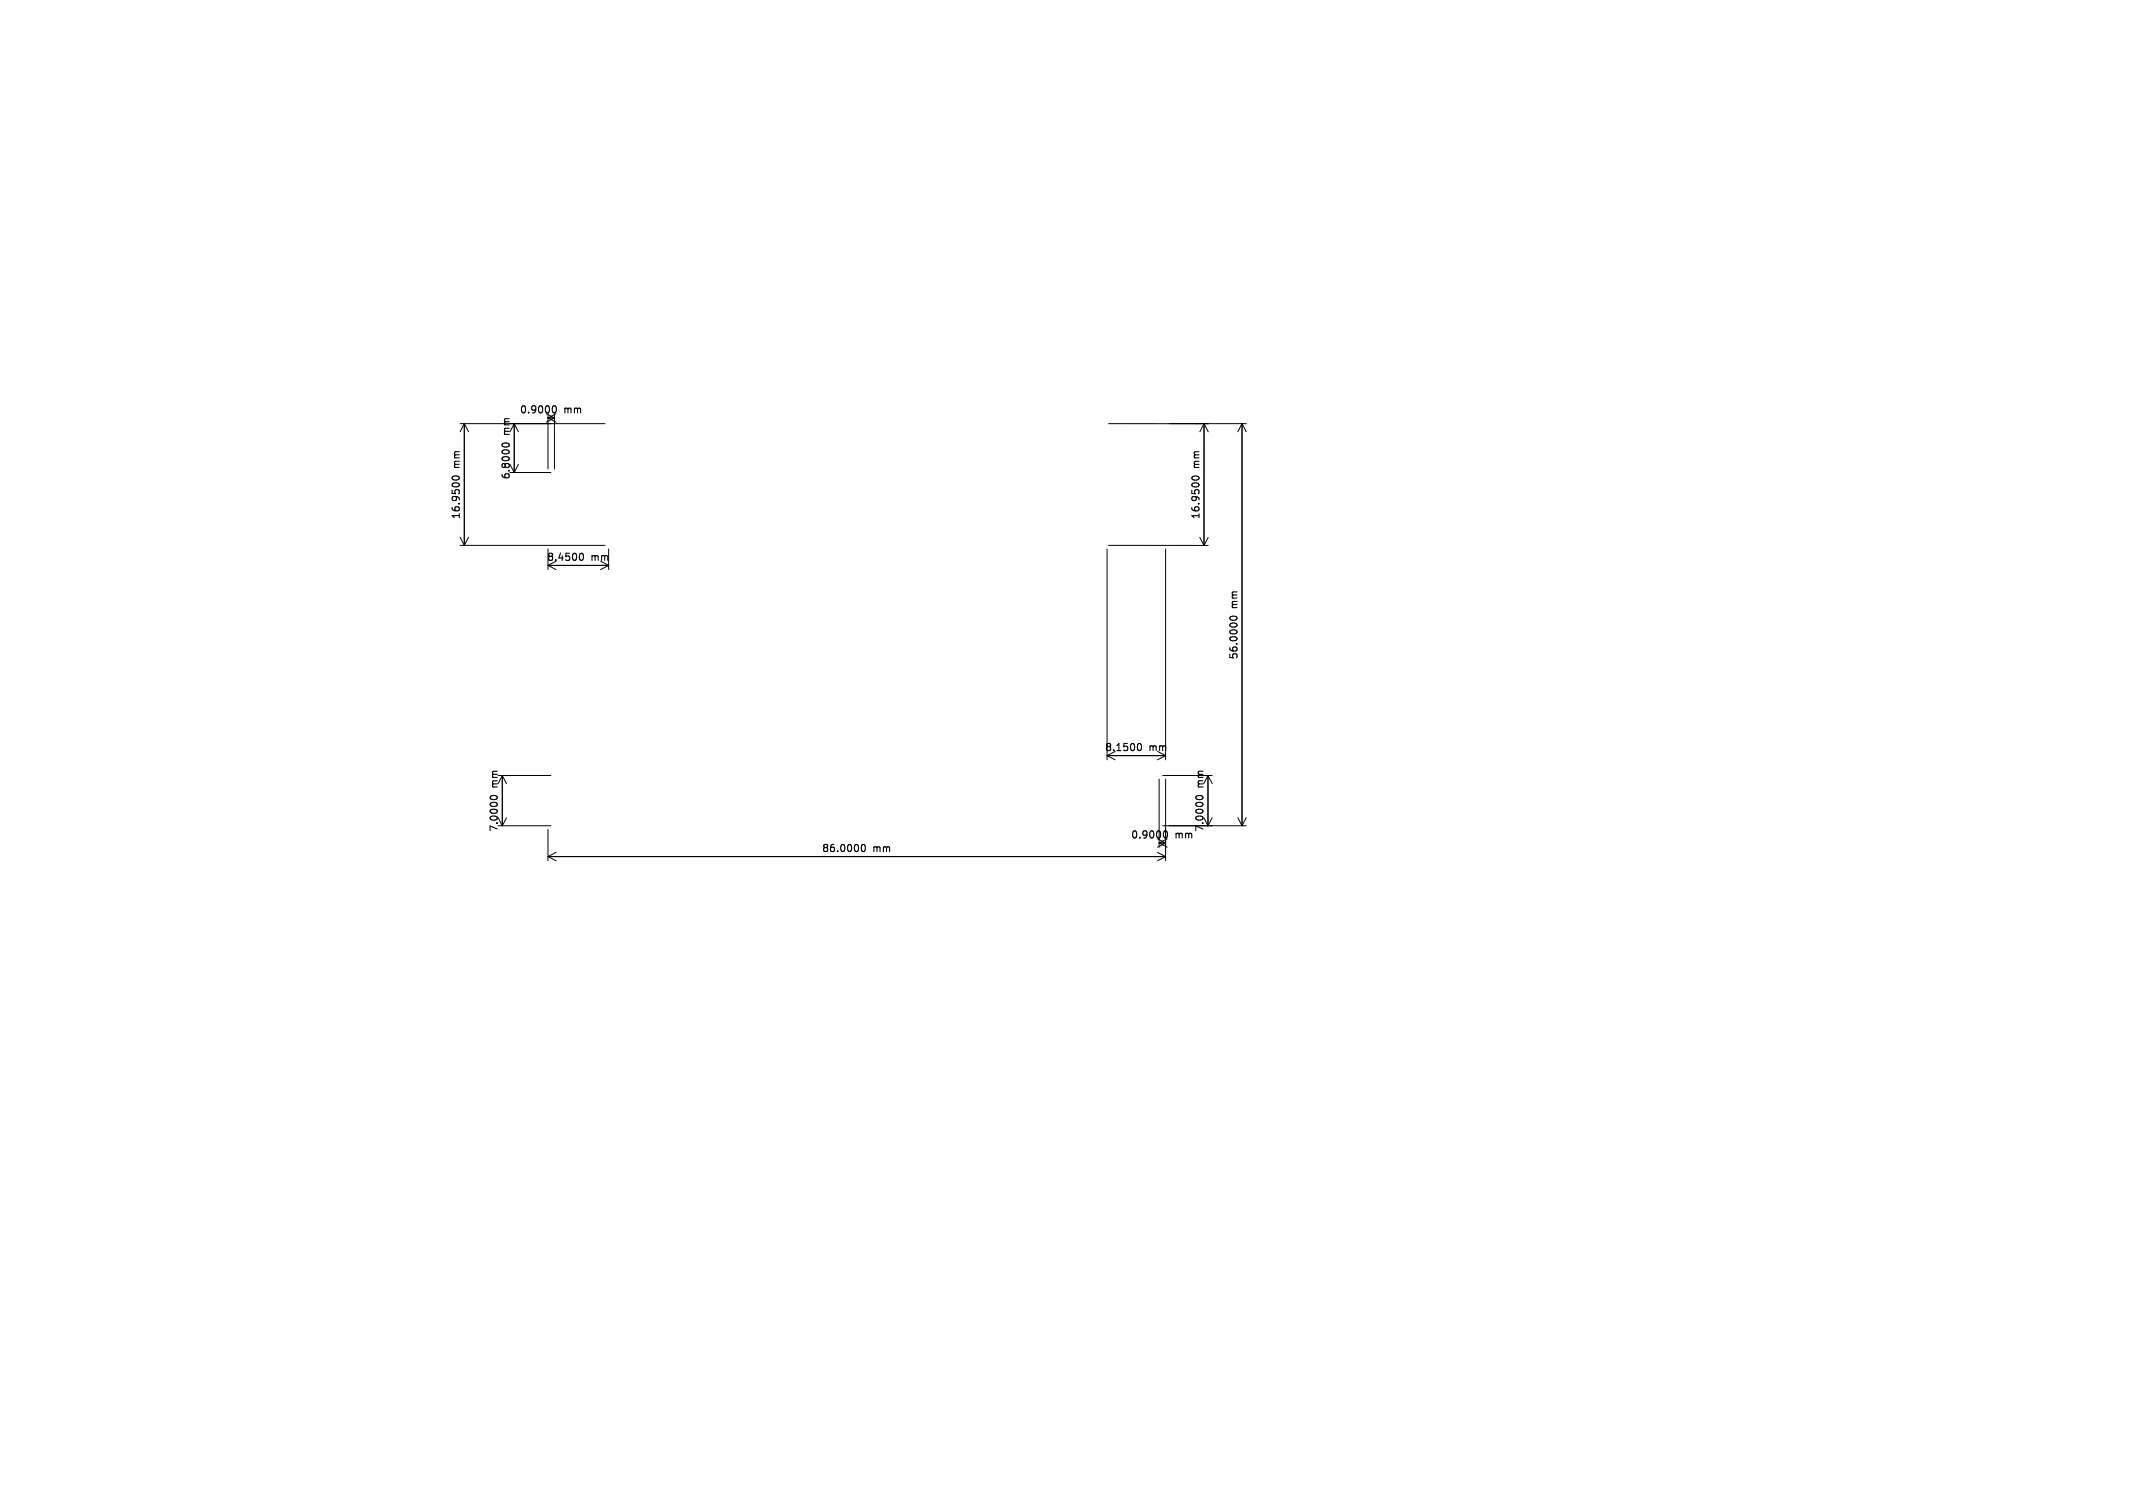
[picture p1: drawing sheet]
<svg xmlns="http://www.w3.org/2000/svg" width="297mm" height="210mm" viewBox="0 0 297 210" stroke-linecap="round" stroke-linejoin="round" font-family="sans-serif">
<defs><g id="words">
<g font-size="1.4">
<text x="72.3" y="57.8">0.9000</text>
<text x="78.5" y="57.8">mm</text>
<text x="64.2" y="65.2" transform="rotate(-90 64.2 65.2)">mm</text>
<text x="71.2" y="60.6" transform="rotate(-90 71.2 60.6)">mm</text>
<text x="167.2" y="65.2" transform="rotate(-90 167.2 65.2)">mm</text>
<text x="71.2" y="66.9" transform="rotate(-90 71.2 66.9)">6.8000</text>
<text x="64.2" y="72.4" transform="rotate(-90 64.2 72.4)">16.9500</text>
<text x="167.2" y="72.4" transform="rotate(-90 167.2 72.4)">16.9500</text>
<text x="76.1" y="78.3">8.4500</text>
<text x="82.3" y="78.3">mm</text>
<text x="172.5" y="84.7" transform="rotate(-90 172.5 84.7)">mm</text>
<text x="172.5" y="91.9" transform="rotate(-90 172.5 91.9)">56.0000</text>
<text x="153.8" y="104.8">8.1500</text>
<text x="160" y="104.8">mm</text>
<text x="69.5" y="109.7" transform="rotate(-90 69.5 109.7)">mm</text>
<text x="167.8" y="109.7" transform="rotate(-90 167.8 109.7)">mm</text>
<text x="69.5" y="116" transform="rotate(-90 69.5 116)">7.0000</text>
<text x="114.4" y="118.9">86.0000</text>
<text x="121.6" y="118.9">mm</text>
<text x="157.4" y="117">0.9000</text>
<text x="163.6" y="117">mm</text>
<text x="167.8" y="116" transform="rotate(-90 167.8 116)">7.0000</text>
</g>
</g></defs>
<path d="M76.9 56.7l.2-.2a.53 .53 0 0 1 .4 .5 .53 .53 0 0 1-.4 .5l-.2-.2M63 66.4a.59 .59 0 0 1 1 .2 .57 .57 0 0 1-1-.1zM70.1 62.2l-.2-.2a.53 .53 0 0 1 .5-.3 .53 .53 0 0 1 .5 .3l-.2 .2M80.7 77.2l.2-.2a.53 .53 0 0 1 .4 .5 .53 .53 0 0 1-.4 .5l-.2-.1M166 66.4a.59 .59 0 0 1 1 .2 .57 .57 0 0 1-1-.1zM171.3 86a.59 .59 0 0 1 .9 .1 .57 .57 0 0 1-1-.1zM68.4 111.3l-.2-.2a.53 .53 0 0 1 .5-.3 .53 .53 0 0 1 .5 .3l-.1 .2M120 117.7l.2-.1a.53 .53 0 0 1 .3 .5 .53 .53 0 0 1-.3 .5l-.2-.1-.1-.3zM158.4 103.7l.2-.2a.53 .53 0 0 1 .4 .5 .53 .53 0 0 1-.4 .5l-.2-.2M162 115.9l.2-.2a.53 .53 0 0 1 .4 .5 .53 .53 0 0 1-.4 .5l-.2-.2M166.7 111.3l-.2-.2a.53 .53 0 0 1 .5-.3 .53 .53 0 0 1 .5 .3l-.2 .2" fill="none" stroke="#000" stroke-width=".15"/>
<g fill="none" stroke="#000" stroke-width=".14">
<path d="M64.1 59h20.2M64.7 59v17M64.7 59l.5 1.1M64.7 59l-.6 1.1M76.1 57.6l1.1 .6M76.3 57.6v7.7M76.3 58.2h.9M76.3 58.2l1.1 .6M77.2 57.6v7.7M77.2 58.2l-1.1 .6M77.4 57.6l-1.1 .6M167.7 59l-.1 17"/>
<path d="M167.7 59l.5 1.1M167.7 59l-.6 1.1M172.9 59v56M172.9 59l.6 1.1M172.9 59l-.5 1.1M173.5 59h-19.1M64.1 76h20.2M64.1 74.8l.6 1.2M65.2 74.8l-.5 1.2M71 65.8h5.7M72.2 60.1l-.6-1.1v6.8l.6-1.1M76.3 76.4v2.9"/>
<path d="M77.4 79.3l-1.1-.6h8.4l-1.1 .6M84.7 76.4v2.9M154.2 76.4v29.4M154.3 76h13.9M162.3 76.4v29.4M167.1 74.8l.5 1.2M168.2 74.8l-.6 1.2M69.4 108h7.3M69.4 115h7.3M70.5 109.1l-.6-1.1v7l.6-1.1M76.3 115.5v4.4M76.3 119.3h86"/>
<path d="M76.3 119.3l1.1 .6M77.4 118.7l-1.1 .6M155.3 105.8l-1.1-.6h8.1l-1.1 .6M161.2 116.8l1.1 .6M161.2 118.7l1.1 .6M161.4 108.5v9.5M161.4 117.4h.9M161.4 117.4l1.1 .6M161.9 108h6.9M161.9 115h11.6M162.3 108.5v11.4M162.3 117.4l-1.1 .6"/>
<path d="M162.3 119.3l-1.1 .6M162.5 116.8l-1.1 .6M168.8 109.1l-.6-1.1v7l.6-1.1M172.4 113.9l.5 1.1M173.5 113.9l-.6 1.1"/>
</g>
<use href="#words"/>
</svg>
